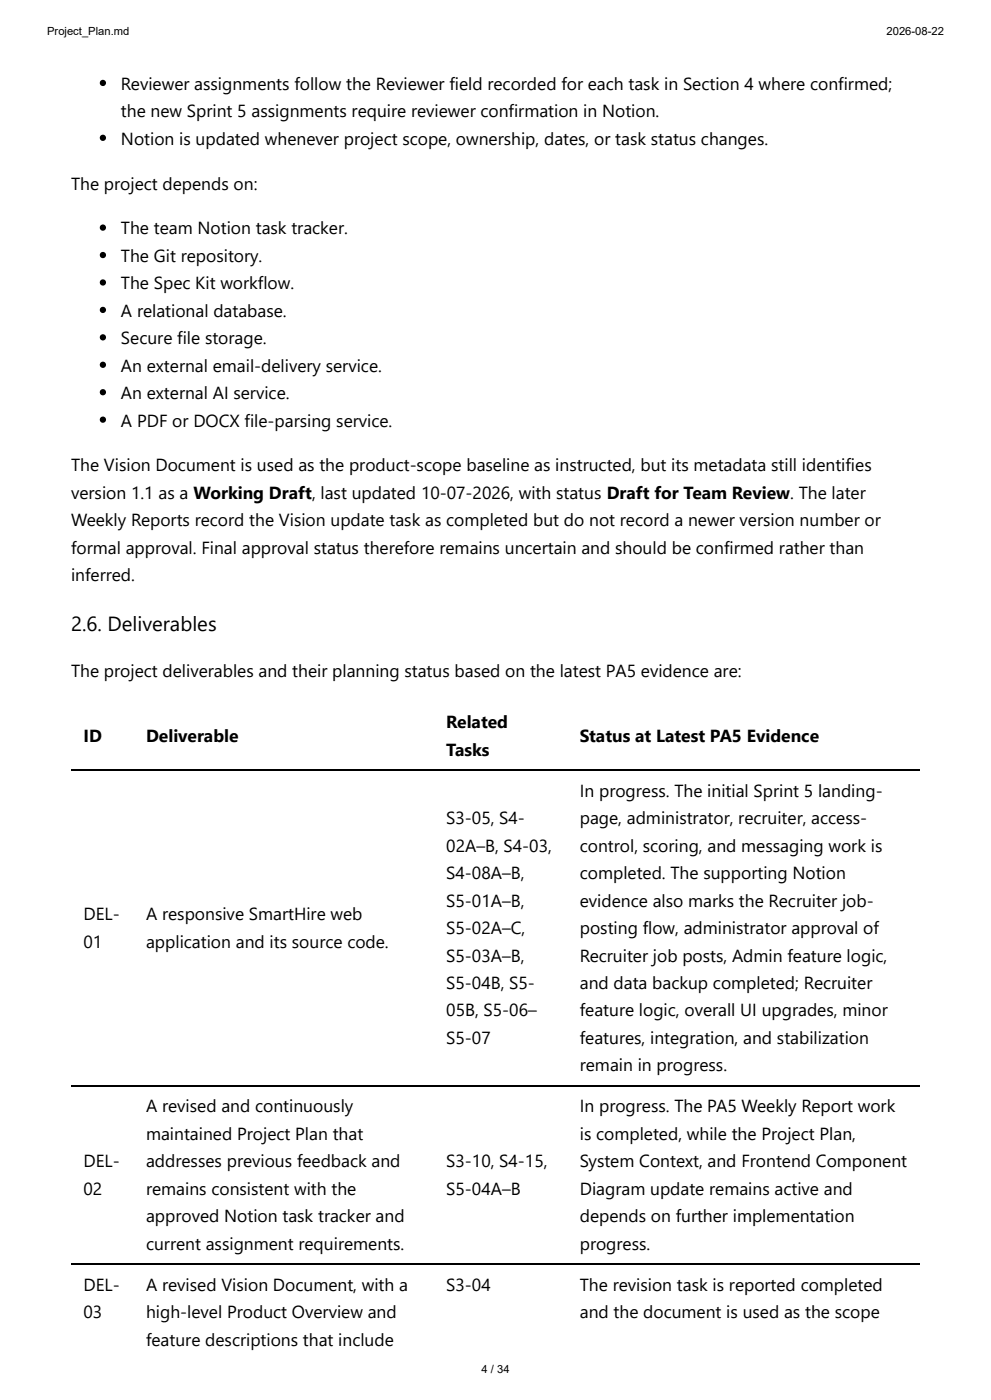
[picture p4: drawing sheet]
<svg xmlns="http://www.w3.org/2000/svg" width="210mm" height="297mm" viewBox="0 0 210 297" stroke-linecap="round" stroke-linejoin="round" font-family="sans-serif">
<defs><g id="words">
<text font-size="4.3" x="15.1" y="133.9">2.6. Deliverables</text>
<g font-size="3.7">
<text x="25.7" y="19.1">Reviewer assignments follow the Reviewer field recorded for each task in Section 4 where confirmed;</text>
<text x="25.7" y="24.9">the new Sprint 5 assignments require reviewer confirmation in Notion.</text>
<text x="25.7" y="30.7">Notion is updated whenever project scope, ownership, dates, or task status changes.</text>
<text x="15.1" y="40.2">The project depends on:</text>
<text x="25.7" y="49.7">The team Notion task tracker.</text>
<text x="25.7" y="55.6">The Git repository.</text>
<text x="25.7" y="61.4">The Spec Kit workflow.</text>
<text x="25.7" y="67.2">A relational database.</text>
<text x="25.7" y="73">Secure file storage.</text>
<text x="25.7" y="78.8">An external email-delivery service.</text>
<text x="25.7" y="84.7">An external AI service.</text>
<text x="25.7" y="90.5">A PDF or DOCX file-parsing service.</text>
<text x="15.1" y="100">The Vision Document is used as the product-scope baseline as instructed, but its metadata still identifies</text>
<text x="15.1" y="105.8">version 1.1 as a Working Draft, last updated 10-07-2026, with status Draft for Team Review. The later</text>
<text x="15.1" y="111.7">Weekly Reports record the Vision update task as completed but do not record a newer version number or</text>
<text x="15.1" y="117.5">formal approval. Final approval status therefore remains uncertain and should be confirmed rather than</text>
<text x="15.1" y="123.3">inferred.</text>
<text x="15.1" y="143.7">The project deliverables and their planning status based on the latest PA5 evidence are:</text>
<text x="94.7" y="154.5">Related</text>
<text x="17.7" y="157.4">ID</text>
<text x="31" y="157.4">Deliverable</text>
<text x="94.7" y="160.3">Tasks</text>
<text x="123" y="157.4">Status at Latest PA5 Evidence</text>
<text x="123" y="169.1">In progress. The initial Sprint 5 landing-</text>
<text x="94.7" y="174.9">S3-05, S4-</text>
<text x="123" y="174.9">page, administrator, recruiter, access-</text>
<text x="94.7" y="180.7">02A–B, S4-03,</text>
<text x="123" y="180.7">control, scoring, and messaging work is</text>
<text x="94.7" y="186.5">S4-08A–B,</text>
<text x="123" y="186.5">completed. The supporting Notion</text>
<text x="17.7" y="195.3">DEL-</text>
<text x="31" y="195.3">A responsive SmartHire web</text>
<text x="94.7" y="192.4">S5-01A–B,</text>
<text x="123" y="192.4">evidence also marks the Recruiter job-</text>
<text x="17.7" y="201.1">01</text>
<text x="31" y="201.1">application and its source code.</text>
<text x="94.7" y="198.2">S5-02A–C,</text>
<text x="94.7" y="204">S5-03A–B,</text>
<text x="123" y="198.2">posting flow, administrator approval of</text>
<text x="123" y="204">Recruiter job posts, Admin feature logic,</text>
<text x="94.7" y="209.8">S5-04B, S5-</text>
<text x="123" y="209.8">and data backup completed; Recruiter</text>
<text x="94.7" y="215.6">05B, S5-06–</text>
<text x="123" y="215.6">feature logic, overall UI upgrades, minor</text>
<text x="94.7" y="221.5">S5-07</text>
<text x="123" y="221.5">features, integration, and stabilization</text>
<text x="123" y="227.3">remain in progress.</text>
<text x="31" y="236">A revised and continuously</text>
<text x="123" y="236">In progress. The PA5 Weekly Report work</text>
<text x="31" y="241.8">maintained Project Plan that</text>
<text x="123" y="241.8">is completed, while the Project Plan,</text>
<text x="17.7" y="247.7">DEL-</text>
<text x="31" y="247.7">addresses previous feedback and</text>
<text x="94.7" y="247.7">S3-10, S4-15,</text>
<text x="123" y="247.7">System Context, and Frontend Component</text>
<text x="17.7" y="253.5">02</text>
<text x="31" y="253.5">remains consistent with the</text>
<text x="94.7" y="253.5">S5-04A–B</text>
<text x="123" y="253.5">Diagram update remains active and</text>
<text x="31" y="259.3">approved Notion task tracker and</text>
<text x="123" y="259.3">depends on further implementation</text>
<text x="31" y="265.1">current assignment requirements.</text>
<text x="123" y="265.1">progress.</text>
<text x="17.7" y="273.8">DEL-</text>
<text x="31" y="273.8">A revised Vision Document, with a</text>
<text x="94.7" y="273.8">S3-04</text>
<text x="123" y="273.8">The revision task is reported completed</text>
<text x="17.7" y="279.7">03</text>
<text x="31" y="279.7">high-level Product Overview and</text>
<text x="123" y="279.7">and the document is used as the scope</text>
<text x="31" y="285.5">feature descriptions that include</text>
</g>
<g font-size="2.4">
<text x="10" y="7.4">Project_Plan.md</text>
<text x="188.1" y="7.4">2026-08-22</text>
<text x="102.1" y="291.3">4 / 34</text>
</g>
</g></defs>
<path d="M15.1 163.4h180.2M15.1 230.3h180.2M15.1 268.2h180.2" fill="none" stroke="#000" stroke-width=".26"/>
<g fill="#000">
<circle cx="21.8" cy="17.6" r=".66"/>
<circle cx="21.8" cy="29.2" r=".66"/>
<circle cx="21.8" cy="54.1" r=".66"/>
<circle cx="21.8" cy="59.9" r=".66"/>
<circle cx="21.8" cy="48.3" r=".66"/>
<circle cx="21.8" cy="71.6" r=".66"/>
<circle cx="21.8" cy="77.4" r=".66"/>
<circle cx="21.8" cy="65.7" r=".66"/>
<circle cx="21.8" cy="89" r=".66"/>
<circle cx="21.8" cy="83.2" r=".66"/>
</g>
<use href="#words"/>
</svg>
